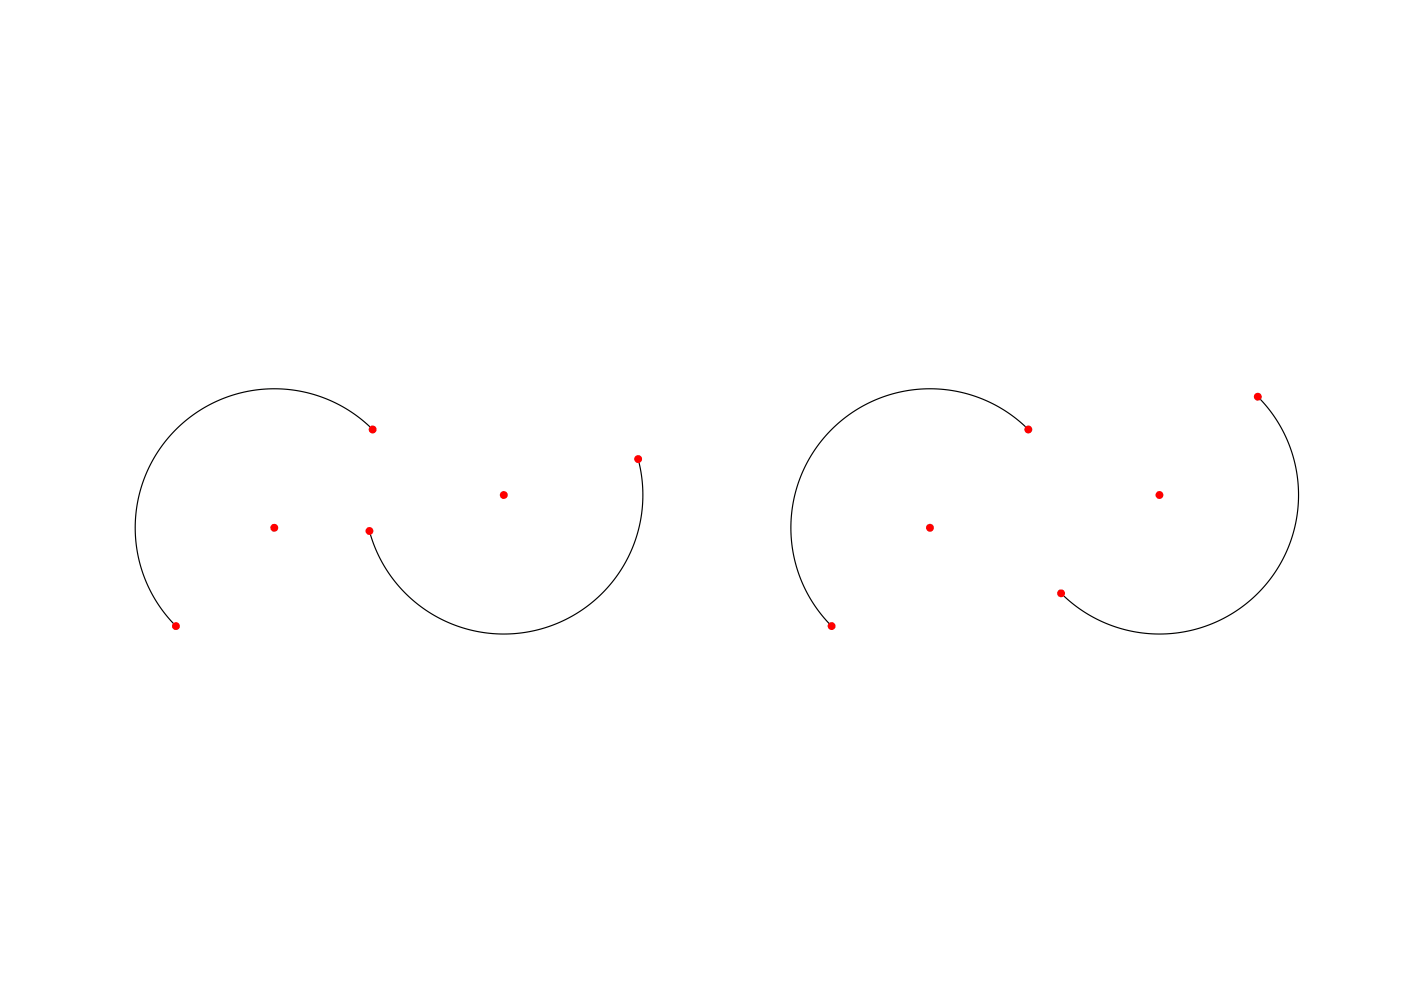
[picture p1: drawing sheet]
<svg xmlns="http://www.w3.org/2000/svg" width="297mm" height="210mm" viewBox="0 0 297 210" stroke-linecap="round" stroke-linejoin="round" font-family="sans-serif">
<path d="M79 91.1h.1M79 91.1l-2.1-2-2.3-1.7-2.5-1.5-2.6-1.2-2.7-1-2.8-.7-3-.4-2.8-.2-2.9 .2-3 .4-2.8 .7-2.7 1-2.6 1.2-2.4 1.5-2.4 1.7-2.1 2-1.9 2.1-1.7 2.3-1.5 2.5-1.3 2.6-.9 2.7-.8 2.8-.4 2.9-.1 2.9 .1 2.9 .4 2.9 .8 2.8 .9 2.7 1.3 2.6 1.5 2.5 1.7 2.3 1.9 2.1M135.3 97.3l.6 2.8 .3 2.9 .1 2.9-.2 2.9-.6 2.9-.8 2.8-1 2.6-1.3 2.6-1.7 2.5-1.8 2.2-2 2.1-2.2 1.9-2.3 1.6-2.6 1.4-2.6 1.1-2.8 .9-2.8 .6-2.8 .4h-2.9l-2.9-.2-2.8-.5-2.8-.8-2.7-1.1-2.6-1.3-2.5-1.6-2.3-1.8-2.1-2-1.8-2.2-1.7-2.4-1.3-2.5-1.2-2.7-.9-2.7M218 91.1h.1M218 91.1l-2.1-2-2.3-1.7-2.5-1.5-2.6-1.2-2.7-1-2.8-.7-3-.4-2.8-.2-2.9 .2-3 .4-2.8 .7-2.7 1-2.6 1.2-2.4 1.5-2.3 1.7-2.2 2-1.9 2.1-1.7 2.3-1.5 2.5-1.3 2.6-.9 2.7-.8 2.9-.4 2.8-.1 2.9 .1 2.9 .4 2.8 .8 2.9 .9 2.7 1.3 2.6 1.5 2.5 1.7 2.3 1.9 2.1M266.7 84.1l1.9 2.1 1.7 2.4 1.6 2.5 1.2 2.6 1 2.7 .7 2.8 .4 2.9 .1 2.9-.1 2.8-.4 2.9-.7 2.8-1 2.7-1.2 2.6-1.6 2.6-1.7 2.3-1.9 2.1-2.2 1.9-2.3 1.7-2.4 1.5-2.6 1.3-2.9 1-2.7 .7-2.9 .4-2.9 .1-2.9-.1-2.8-.4-2.8-.7-2.7-1-2.7-1.3-2.5-1.5-2.3-1.7-2.1-1.9M78.3 112.6h.1M225 125.8h.1" fill="none" stroke="#000" stroke-width=".25"/>
<path d="M36.5 132.7a.83 .83 0 0 0 1.6 0 .83 .83 0 0 0-1.6 0zM224.1 125.8a.85 .85 0 0 0 1.7 0 .85 .85 0 0 0-1.7 0zM245 105a.85 .85 0 0 0 1.7 0 .85 .85 0 0 0-1.7 0zM265.8 84.1a.85 .85 0 0 0 1.7 0 .85 .85 0 0 0-1.7 0zM134.5 97.3a.83 .83 0 0 0 1.6 0 .83 .83 0 0 0-1.6 0zM175.5 132.7a.85 .85 0 0 0 1.7 0 .85 .85 0 0 0-1.7 0zM196.3 111.9a.85 .85 0 0 0 1.7 0 .85 .85 0 0 0-1.7 0zM217.2 91.1a.85 .85 0 0 0 1.7 0 .85 .85 0 0 0-1.7 0zM57.3 111.9a.85 .85 0 0 0 1.7 0 .85 .85 0 0 0-1.7 0zM78.2 91.1a.83 .83 0 0 0 1.6 0 .83 .83 0 0 0-1.6 0zM77.5 112.6a.85 .85 0 0 0 1.7 0 .85 .85 0 0 0-1.7 0zM106 105a.83 .83 0 0 0 1.6 0 .83 .83 0 0 0-1.6 0z" fill-rule="evenodd" fill="#f00"/>
</svg>
